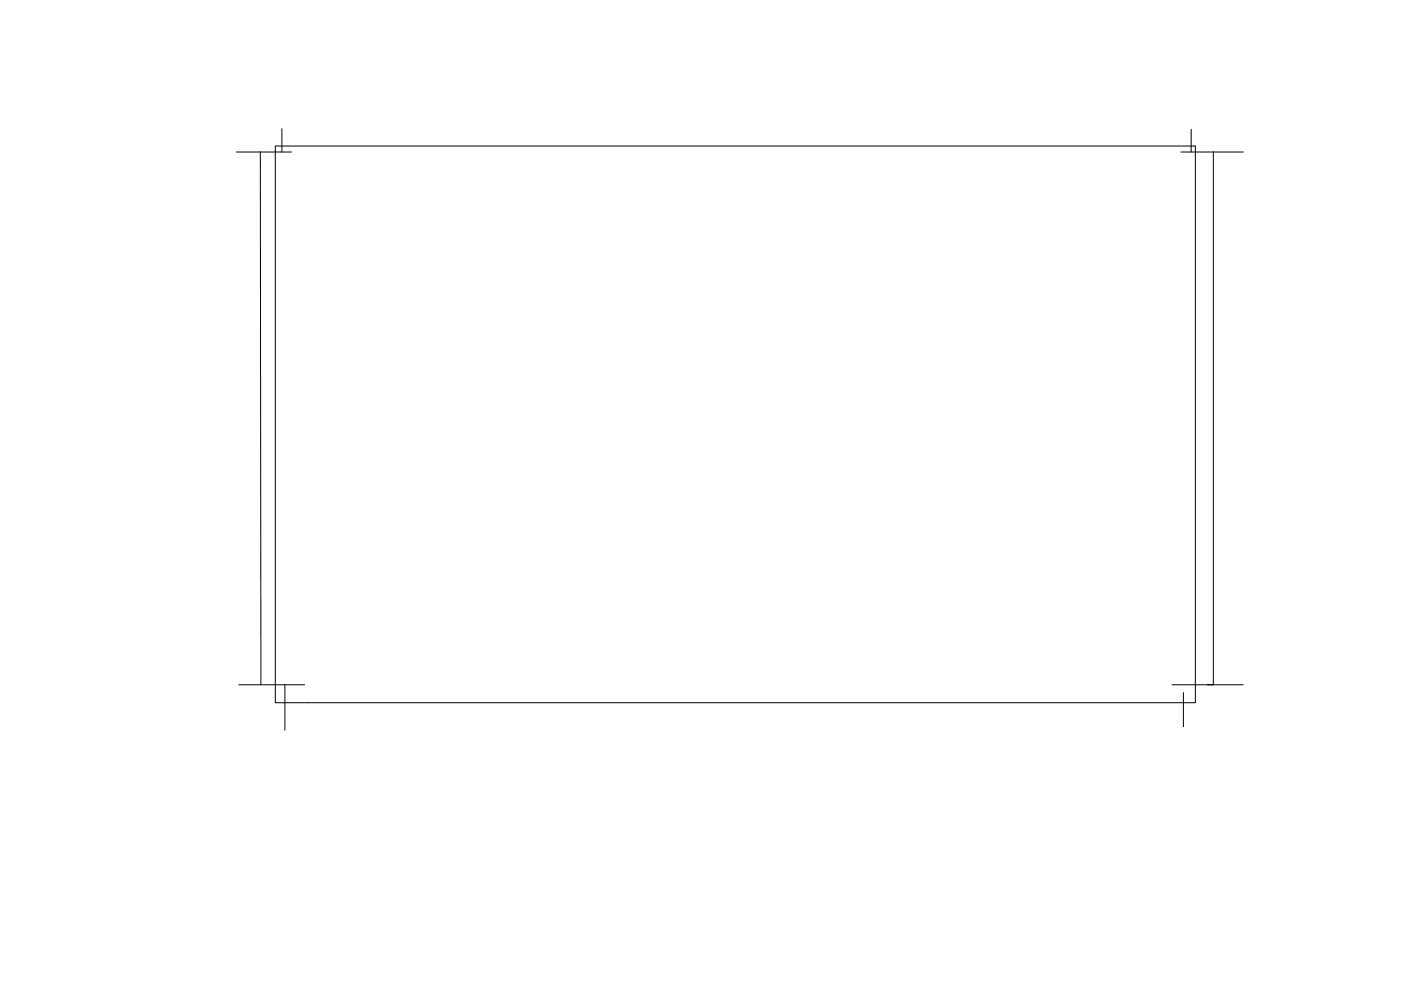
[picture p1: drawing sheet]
<svg xmlns="http://www.w3.org/2000/svg" width="297mm" height="210mm" viewBox="0 0 297 210" stroke-linecap="round" stroke-linejoin="round" font-family="sans-serif">
<path d="M50.1 32.3h11.7M55.2 32.3l.1 113M58.4 31h195v118.1h-195zM59.8 27.3v5M250.4 32.3h13.2M252.6 27.4v4.9M257.3 32.3v113M50.6 145.3h14M60.4 145.3v9.6M248.5 145.3h15.1M250.9 146.9v7.3" fill="none" stroke="#000" stroke-width=".21"/>
</svg>
